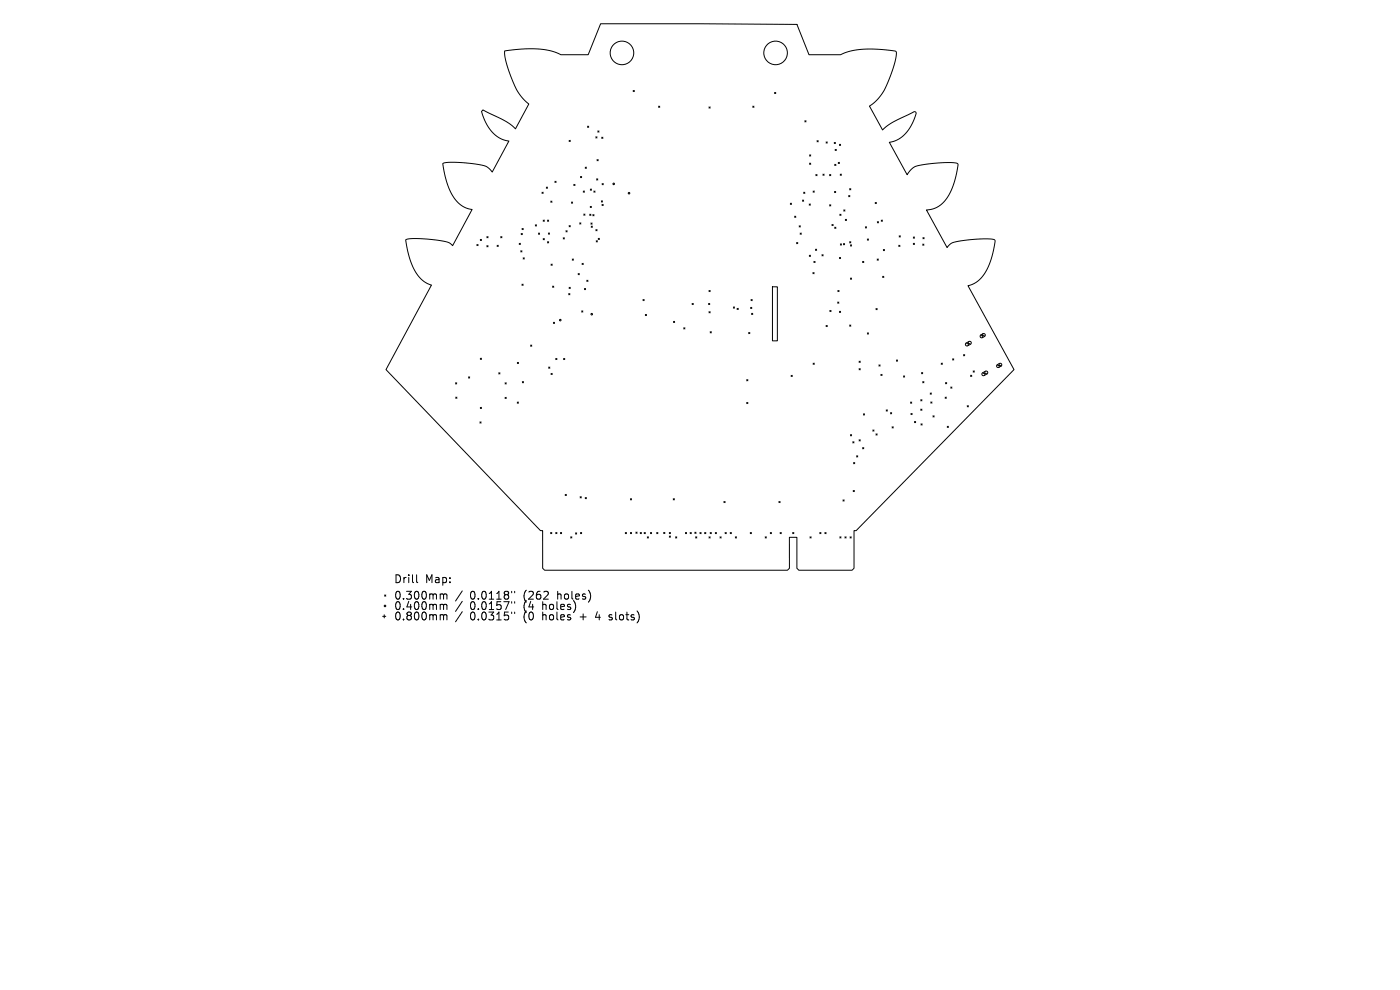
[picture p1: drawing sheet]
<svg xmlns="http://www.w3.org/2000/svg" width="297mm" height="210mm" viewBox="0 0 297 210" stroke-linecap="round" stroke-linejoin="round" font-family="sans-serif">
<defs><g id="words">
<g font-size="2.3">
<text x="83.5" y="123.9">Drill</text>
<text x="90.2" y="123.9">Map:</text>
<text x="83.5" y="127.4">0.300mm</text>
<text x="83.5" y="129.6">0.400mm</text>
<text x="83.5" y="131.8">0.800mm</text>
<text x="99.7" y="127.4">0.0118&quot;</text>
<text x="99.7" y="129.6">0.0157&quot;</text>
<text x="99.7" y="131.8">0.0315&quot;</text>
<text x="111.2" y="127.4">(262</text>
<text x="111.2" y="129.6">(4</text>
<text x="111.2" y="131.8">(0</text>
<text x="115.3" y="129.6">holes)</text>
<text x="115.3" y="131.8">holes</text>
<text x="118.5" y="127.4">holes)</text>
<text x="123.4" y="131.8">+</text>
<text x="126.9" y="131.8">4</text>
<text x="129.9" y="131.8">slots)</text>
</g>
</g></defs>
<g fill="none" stroke="#000" stroke-width=".21">
<path d="M107.1 10.8l.5-.1a21.8 21.8 0 0 1 10.8 .6l.6 .3h5.8l2.6-6.6h21.1l20.6 .2 2.5 6.4h6.8a19.2 19.2 0 0 1 10.6-.9l1 .2a3.2 3.2 0 0 1-.2 2.5l-1.7 4.7a9.8 9.8 0 0 1-3.6 4.4l2.7 5.1 .1-.1a27.7 27.7 0 0 1 6.6-3.8l.4 .2a7.7 7.7 0 0 1-5.3 6.2l-.3 .1 3.7 6.9a3.9 3.9 0 0 1 3.8-2.2l5-.4a2.55 2.55 0 0 1 2 .4l-.4 2.5a9.4 9.4 0 0 1-4.2 6.7l-2.1 .4 4.4 8a3.5 3.5 0 0 1 3.1-1.4l5-.4a2.57 2.57 0 0 1 2.1 .3l-.4 2.2a10.5 10.5 0 0 1-3.8 6.8l-1.5 .6 9.7 17.8-33.5 34.2h-.4v7.9l-.4 .5h-11.3l-.4-.5v-6.5h-1.6v6.5l-.4 .5h-51.6l-.4-.5v-7.9h-.4l-32.8-34.2 9.6-17.9-.2-.1a8.1 8.1 0 0 1-4.5-6l-.5-2.2a1.45 1.45 0 0 1-.1-1.4l1-.2h1.9l4.5 .5a3.3 3.3 0 0 1 2.4 1l4.1-7.7a6.7 6.7 0 0 1-5.1-5l-.7-2.4-.3-2.3 .8-.2 1.7-.1 4.8 .5a3.8 3.8 0 0 1 3.1 1.6l3.6-6.6h-.2a7.3 7.3 0 0 1-5.4-5.5l-.2-.7 .3-.4 1.7 .9a16.3 16.3 0 0 1 5.2 3.1l2.7-5.3a15.2 15.2 0 0 1-4.4-7.7l-.6-2.1zM134.3 19.2l.3 .2M134.6 19.2l-.3 .2M164.3 19.6l.3 .3M164.6 19.6l-.3 .3M115.9 39.7l.2 .2M116.1 39.7l-.2 .2M117.7 38.5l.3 .2M118 38.5l-.3 .2M120.7 29.8l.3 .2M121 29.8l-.3 .2M121.7 39.1l.3 .3"/>
<path d="M122 39.1l-.3 .3M123.2 37.4l.2 .3M123.4 37.4l-.2 .3M124.2 35.5l.2 .2M124.4 35.5l-.2 .2M124.6 26.8l.3 .2M124.9 26.8l-.3 .2M126.4 29l.3 .3M126.6 37.9l.2 .3M126.7 29l-.3 .3M126.7 33.9l.2 .2M126.8 37.9l-.2 .3"/>
<path d="M126.8 27.8l.3 .2M126.9 33.9l-.2 .2M127.1 27.8l-.3 .2M127.7 29.1l.2 .3M127.7 38.9l.3 .3M127.9 29.1l-.2 .3M128 38.9l-.3 .3M139.7 22.5l.3 .3M140 22.5l-.3 .3M150.4 22.7l.3 .2M150.7 22.7l-.3 .2M159.7 22.5l.2 .3"/>
<path d="M159.9 22.5l-.2 .3M170.7 25.6l.3 .3M171 25.6l-.3 .3M171.7 34.6l.3 .3M171.7 32.9l.3 .2M172 34.6l-.3 .3M172 32.9l-.3 .2M173.1 37l.2 .3M173.3 29.8l.3 .3M173.3 37l-.2 .3M173.6 29.8l-.3 .3M174.6 36.9l.2 .3"/>
<path d="M174.8 36.9l-.2 .3M175.2 30.1l.3 .3M175.5 30.1l-.3 .3M176 37l.2 .3M176.2 37l-.2 .3M177 30.2l.2 .3M177.1 34.9l.2 .2M177.2 31.7l.2 .2M177.2 30.2l-.2 .3M177.3 34.9l-.2 .2M177.4 31.7l-.2 .2M177.8 34.4l.3 .3"/>
<path d="M178.1 34.4l-.3 .3M178.1 30.6l.2 .3M178.2 36.9l.3 .3M178.3 30.6l-.2 .3M178.5 36.9l-.3 .3M101.2 51.9l.2 .2M101.4 51.9l-.2 .2M101.9 50.8l.2 .2M102.1 50.8l-.2 .2M103.3 52.1l.2 .3M103.3 50.2l.2 .2M103.5 50.2l-.2 .2"/>
<path d="M103.5 52.1l-.2 .3M105.5 52l.2 .3M105.7 52l-.2 .3M106.2 50.2l.3 .2M106.5 50.2l-.3 .2M110.1 51.6l.3 .3M110.4 51.6l-.3 .3M110.5 53.2l.2 .2M110.6 49.5l.2 .3M110.7 53.2l-.2 .2M110.8 48.5l.2 .2M110.8 49.5l-.2 .3"/>
<path d="M111 54.7l.2 .2M111 48.5l-.2 .2M111.2 54.7l-.2 .2M113.6 47.7l.2 .2M113.8 47.7l-.2 .2M114.2 49.4l.3 .3M114.5 49.4l-.3 .3M115 40.8l.2 .2M115.2 40.8l-.2 .2M115.2 46.7l.3 .2M115.2 50.6l.3 .3M115.5 46.7l-.3 .2"/>
<path d="M115.5 50.6l-.3 .3M116.1 46.7l.3 .2M116.1 51.3l.3 .2M116.3 49.4l.3 .3M116.4 46.7l-.3 .2M116.4 51.3l-.3 .2M116.6 49.4l-.3 .3M116.8 42.7l.3 .2M116.9 56l.2 .3M117.1 42.7l-.3 .2M117.1 56l-.2 .3M119.5 50.4l.2 .3"/>
<path d="M119.7 50.4l-.2 .3M120.1 48.9l.2 .3M120.3 48.9l-.2 .3M120.7 47.9l.3 .2M121 47.9l-.3 .2M121.2 42.9l.3 .2M121.4 54.9l.3 .3M121.5 42.9l-.3 .2M121.7 54.9l-.3 .3M122.7 58l.2 .3M122.9 58l-.2 .3M123 47.3l.2 .2"/>
<path d="M123.2 47.3l-.2 .2M123.5 55.9l.2 .2M123.7 55.9l-.2 .2M123.7 40.5l.3 .3M123.9 45.4l.2 .3M124 40.5l-.3 .3M124.1 45.4l-.2 .3M124.5 59.4l.2 .3M124.7 59.4l-.2 .3M125.1 45.4l.3 .3M125.2 43.8l.3 .2M125.2 40.1l.3 .3"/>
<path d="M125.4 45.4l-.3 .3M125.4 47.3l.2 .3M125.4 48l.3 .2M125.5 43.8l-.3 .2M125.5 40.1l-.3 .3M125.6 47.3l-.2 .3M125.7 48l-.3 .2M125.8 45.5l.2 .3M126 40.5l.2 .3M126 45.5l-.2 .3M126.2 40.5l-.2 .3M126.4 48.7l.3 .3"/>
<path d="M126.5 51.1l.2 .2M126.7 48.7l-.3 .3M126.7 51.1l-.2 .2M126.9 50.6l.3 .2M127.2 50.6l-.3 .2M127.6 42.6l.2 .3M127.7 43.4l.3 .2M127.8 42.6l-.2 .3M128 43.4l-.3 .2M167.7 43.1l.2 .3M167.9 43.1l-.2 .3M168.6 45.9l.2 .2"/>
<path d="M168.8 45.9l-.2 .2M169 51.4l.2 .3M169.2 51.4l-.2 .3M169.5 47.9l.3 .3M169.7 49.4l.3 .3M169.8 47.9l-.3 .3M170 49.4l-.3 .3M170.2 42.4l.3 .3M170.5 42.4l-.3 .3M170.5 40.8l.2 .2M170.7 40.8l-.2 .2M171.7 43.3l.2 .2"/>
<path d="M171.7 54.1l.2 .3M171.9 43.3l-.2 .2M171.9 54.1l-.2 .3M172.5 57.8l.2 .3M172.5 40.5l.2 .3M172.7 55.4l.2 .3M172.7 57.8l-.2 .3M172.7 40.5l-.2 .3M172.9 55.4l-.2 .3M173 52.9l.2 .2M173.2 52.9l-.2 .2M174.4 54l.2 .3"/>
<path d="M174.6 54l-.2 .3M176 43.4l.2 .3M176.2 43.4l-.2 .3M176.5 47.6l.2 .3M176.7 47.6l-.2 .3M177 40.6l.3 .3M177.1 48.2l.2 .2M177.3 40.6l-.3 .3M177.3 48.2l-.2 .2M178.1 54.6l.2 .3M178.2 45.4l.2 .3M178.3 51.7l.2 .3"/>
<path d="M178.3 54.6l-.2 .3M178.4 45.4l-.2 .3M178.5 51.7l-.2 .3M178.9 51.7l.3 .2M179 44.5l.2 .3M179.2 51.7l-.3 .2M179.2 44.5l-.2 .3M179.3 46.5l.3 .3M179.6 46.5l-.3 .3M180 41.5l.3 .2M180.2 40l.3 .3M180.2 51.3l.3 .2"/>
<path d="M180.3 41.5l-.3 .2M180.4 51.9l.3 .3M180.4 59l.3 .2M180.5 40l-.3 .3M180.5 51.3l-.3 .2M180.7 51.9l-.3 .3M180.7 59l-.3 .2M183 55.4l.2 .3M183.2 55.4l-.2 .3M183.6 48.1l.2 .3M183.8 48.1l-.2 .3M184 50.7l.3 .2"/>
<path d="M184.3 50.7l-.3 .2M185.7 42.9l.2 .3M185.9 42.9l-.2 .3M186.1 54.9l.2 .3M186.1 47l.3 .3M186.3 54.9l-.2 .3M186.4 47l-.3 .3M187 46.7l.2 .2M187.2 46.7l-.2 .2M187.3 58.6l.2 .3M187.4 52.9l.2 .3M187.5 58.6l-.2 .3"/>
<path d="M187.6 52.9l-.2 .3M190.7 52l.2 .3M190.8 50l.2 .3M190.9 52l-.2 .3M191 50l-.2 .3M193.8 50.3l.2 .2M193.8 51.6l.2 .3M194 50.3l-.2 .2M194 51.6l-.2 .3M195.8 51.8l.2 .2M195.8 50.4l.2 .3M196 51.8l-.2 .2"/>
<path d="M196 50.4l-.2 .3M99.4 80l.2 .2M99.6 80l-.2 .2M101.9 76l.2 .2M102.1 76l-.2 .2M105.8 79.1l.3 .2M106.1 79.1l-.3 .2M109.8 76.9l.2 .2M110 76.9l-.2 .2M110.7 60.3l.3 .2M111 60.3l-.3 .2M112.6 73.2l.2 .2"/>
<path d="M112.8 73.2l-.2 .2M116.4 77.9l.2 .2M116.6 77.9l-.2 .2M116.9 79.2l.2 .3M117.1 79.2l-.2 .3M117.2 60.7l.3 .2M117.4 68.4l.2 .2M117.5 60.7l-.3 .2M117.6 68.4l-.2 .2M117.9 76l.2 .3M118.1 76l-.2 .3M119.6 76l.2 .3"/>
<path d="M119.8 76l-.2 .3M120.6 62.3l.3 .2M120.7 60.9l.3 .3M120.9 62.3l-.3 .2M121 60.9l-.3 .3M123.4 65.9l.3 .3M123.7 65.9l-.3 .3M124 61.2l.2 .2M124.2 61.2l-.2 .2M136.4 63.5l.3 .3M136.7 63.5l-.3 .3M136.9 66.7l.3 .2"/>
<path d="M137.2 66.7l-.3 .2M142.9 68.2l.2 .2M143.1 68.2l-.2 .2M145.1 69.5l.2 .3M145.3 69.5l-.2 .3M146.8 64.4l.3 .2M147.1 64.4l-.3 .2M150.3 64.4l.3 .2M150.4 61.6l.3 .3M150.4 66.1l.3 .3M150.6 64.4l-.3 .2M150.7 61.6l-.3 .3"/>
<path d="M150.7 66.1l-.3 .3M150.7 70.4l.2 .2M150.9 70.4l-.2 .2M155.6 65.1l.2 .3M155.8 65.1l-.2 .3M156.4 65.4l.2 .3M156.6 65.4l-.2 .3M158.8 70.5l.3 .3M159.1 70.5l-.3 .3M159.2 65.2l.3 .2M159.3 63.5l.3 .3M159.4 66.5l.3 .2"/>
<path d="M159.5 65.2l-.3 .2M159.6 63.5l-.3 .3M159.7 66.5l-.3 .2M163.9 60.8h1v11.5h-1zM167.8 79.6l.3 .3M168.1 79.6l-.3 .3M172.5 77l.2 .3M172.7 77l-.2 .3M175.2 69l.3 .3M175.5 69l-.3 .3M176.1 65.8l.2 .3M176.3 65.8l-.2 .3"/>
<path d="M177.7 64.1l.3 .2M177.7 61.6l.3 .3M178 64.1l-.3 .2M178 61.6l-.3 .3M178.1 66l.2 .3M178.3 66l-.2 .3M180.2 68.9l.3 .3M180.5 68.9l-.3 .3M182.2 76.6l.3 .3M182.2 78.2l.3 .3M182.5 76.6l-.3 .3M182.5 78.2l-.3 .3"/>
<path d="M184 70.6l.3 .3M184.3 70.6l-.3 .3M185.8 65.4l.3 .3M186.1 65.4l-.3 .3M186.5 77.4l.2 .3M186.7 77.4l-.2 .3M186.9 79.4l.2 .3M187.1 79.4l-.2 .3M190.2 76.4l.2 .2M190.4 76.4l-.2 .2M191.7 79.7l.2 .3M191.9 79.7l-.2 .3"/>
<path d="M195.5 79l.3 .3M195.8 79l-.3 .3M199.7 77l.2 .3M199.9 77l-.2 .3M202.1 76.1l.2 .3M202.3 76.1l-.2 .3M204.4 75.2l.3 .3M204.7 75.2l-.3 .3M204.9 72.8l.8-.4 .4 .3-.2 .3-.7 .4-.4-.2zM205.1 72.9h.7M205.4 72.6v.6M205.9 79.6l.3 .3"/>
<path d="M206.2 79.6l-.3 .3M206.4 78.7l.3 .2M206.7 78.7l-.3 .2M208 71.1l.7-.3 .3 .3-.1 .2-.6 .4-.4-.3zM208.1 71.2h.7M208.4 79.1l.8-.4 .3 .3-.1 .3-.7 .4-.4-.2zM208.5 70.9v.6M208.6 79.2h.7M208.9 78.9v.6M211.5 77.4l.7-.3 .3 .3-.1 .3-.7 .3-.3-.2zM211.6 77.5h.7M212 77.2v.6"/>
<path d="M96.6 81.2l.3 .3M96.7 84.2l.2 .3M96.9 81.2l-.3 .3M96.9 84.2l-.2 .3M101.8 89.5l.3 .2M101.9 86.4l.2 .3M102.1 89.5l-.3 .2M102.1 86.4l-.2 .3M107.1 81.2l.3 .3M107.1 84.3l.3 .2M107.4 81.2l-.3 .3M107.4 84.3l-.3 .2"/>
<path d="M109.7 85.3l.3 .2M110 85.3l-.3 .2M110.8 81l.3 .2M111.1 81l-.3 .2M158.4 80.5l.3 .3M158.4 85.4l.3 .2M158.7 80.5l-.3 .3M158.7 85.4l-.3 .2M180.4 92.2l.3 .3M180.7 92.2l-.3 .3M180.9 93.7l.3 .3M181.1 98.1l.2 .3"/>
<path d="M181.2 93.7l-.3 .3M181.3 98.1l-.2 .3M181.7 96.7l.3 .2M182 96.7l-.3 .2M182.2 93.3l.3 .2M182.5 93.3l-.3 .2M183 95l.2 .2M183.2 87.8l.2 .2M183.2 95l-.2 .2M183.4 87.8l-.2 .2M185.2 91.2l.2 .3M185.4 91.2l-.2 .3"/>
<path d="M185.8 92l.3 .3M186.1 92l-.3 .3M188 87l.3 .2M188.3 87l-.3 .2M188.9 87.5l.3 .3M189.2 87.5l-.3 .3M189.3 90.5l.2 .3M189.5 90.5l-.2 .3M193.2 85.3l.2 .2M193.3 87.7l.2 .3M193.4 85.3l-.2 .2M193.5 87.7l-.2 .3"/>
<path d="M194 89.4l.3 .3M194.3 89.4l-.3 .3M195.3 84.8l.3 .2M195.3 86.8l.3 .2M195.4 89.9l.2 .3M195.6 84.8l-.3 .2M195.6 86.8l-.3 .2M195.6 89.9l-.2 .3M195.8 81l.2 .2M196 81l-.2 .2M197.3 83.4l.3 .2M197.5 85.3l.2 .2"/>
<path d="M197.6 83.4l-.3 .2M197.7 85.3l-.2 .2M197.9 88.2l.3 .3M198.2 88.2l-.3 .3M200.5 84.2l.3 .3M200.6 81.2l.2 .2M200.8 84.2l-.3 .3M200.8 81.2l-.2 .2M201 90.4l.2 .3M201.2 90.4l-.2 .3M201.7 82.1l.2 .2M201.9 82.1l-.2 .2"/>
<path d="M205.2 86.1l.2 .2M205.4 86.1l-.2 .2M116.8 113l.3 .2M117.1 113l-.3 .2M117.9 113l.2 .2M118.1 113l-.2 .2M118.9 113l.2 .2M119.1 113l-.2 .2M119.9 104.9l.2 .2M120.1 104.9l-.2 .2M121.1 113.9l.2 .2M121.3 113.9l-.2 .2"/>
<path d="M122.1 113l.2 .3M122.3 113l-.2 .3M123.1 105.4l.2 .2M123.2 113l.2 .2M123.3 105.4l-.2 .2M123.4 113l-.2 .2M124.2 105.5l.2 .3M124.4 105.5l-.2 .3M132.7 113l.2 .2M132.9 113l-.2 .2M133.7 105.8l.3 .2M133.7 113l.3 .2"/>
<path d="M134 105.8l-.3 .2M134 113l-.3 .2M134.9 112.9l.3 .2M135.2 112.9l-.3 .2M135.8 113l.3 .2M136.1 113l-.3 .2M136.7 113l.2 .2M136.9 113l-.2 .2M137.3 113.9l.3 .2M137.6 113.9l-.3 .2M138 113l.2 .2M138.2 113l-.2 .2"/>
<path d="M139.3 113l.3 .2M139.6 113l-.3 .2M140.8 112.9l.3 .3M141.1 112.9l-.3 .3M142 113l.2 .2M142 113.7l.2 .3M142.2 113l-.2 .2M142.2 113.7l-.2 .3M142.8 105.8l.3 .2M143.1 105.8l-.3 .2M143.3 113.9l.3 .2M143.6 113.9l-.3 .2"/>
<path d="M145.4 113l.3 .2M145.7 113l-.3 .2M146.4 113l.3 .2M146.7 113l-.3 .2M147.4 112.9l.3 .2M147.6 113.9l.2 .2M147.7 112.9l-.3 .2M147.8 113.9l-.2 .2M148.5 113l.2 .2M148.7 113l-.2 .2M149.5 113l.2 .2M149.7 113l-.2 .2"/>
<path d="M150.4 113.9l.3 .2M150.7 113.9l-.3 .2M150.7 113l.2 .2M150.9 113l-.2 .2M151.7 113l.3 .2M152 113l-.3 .2M152.7 113.9l.3 .2M153 113.9l-.3 .2M153.6 106.4l.2 .2M153.8 106.4l-.2 .2M153.8 113l.3 .2M154.1 113l-.3 .2"/>
<path d="M154.9 113l.3 .2M155.2 113l-.3 .2M156 113.9l.2 .2M156.2 113.9l-.2 .2M159.2 113l.2 .2M159.4 113l-.2 .2M162.3 113.9l.3 .2M162.6 113.9l-.3 .2M163.4 113l.3 .2M163.7 113l-.3 .2M165.2 106.4l.3 .2M165.5 106.4l-.3 .2"/>
<path d="M165.5 113l.2 .2M165.7 113l-.2 .2M168.2 113l.2 .2M168.4 113l-.2 .2M171.8 113.9l.3 .2M172.1 113.9l-.3 .2M173.9 113l.3 .2M174.2 113l-.3 .2M175 113l.2 .2M175.2 113l-.2 .2M178.2 113.9l.2 .2M178.4 113.9l-.2 .2"/>
<path d="M178.8 106l.3 .3M179.1 106l-.3 .3M179.2 113.9l.3 .2M179.5 113.9l-.3 .2M180.3 113.9l.3 .2M180.6 113.9l-.3 .2M181 104l.2 .3M181.2 104l-.2 .3M81.2 130.7h.6M81.5 130.4v.7M81.6 126.2l.2 .3M81.8 126.2l-.2 .3"/>
<path d="M88.4 121.9v1.5l.2 .2M93.6 126h.3l.2 .2M93.6 128.2h.3l.2 .2M93.6 130.4l.4 .1 .1 .1M94.1 126.2l.2-.2 .4 .1 .1 1M94.1 126.2v.9M94.1 128.4v.9M94.1 130.6v.9M94.1 128.4l.2-.2 .4 .1 .1 1M94.1 130.6l.2-.2 .4 .1 .1 1M98.1 125.4l-1.5 2.1M98.1 127.6l-1.5 2.1"/>
<path d="M98.1 129.8l-1.5 2.1M108.5 125.4v.4M108.5 127.6v.4M108.5 129.8v.4M109.2 125.4v.4M109.2 127.6v.4M109.2 129.8v.4M129.2 131.4l.1 .1M129.3 130.5v.4"/>
<circle cx="131.9" cy="11.2" r="2.5"/>
<circle cx="164.5" cy="11.2" r="2.5"/>
<circle cx="130.2" cy="39" r=".17"/>
<circle cx="133.4" cy="41" r=".17"/>
<circle cx="118.9" cy="67.9" r=".17"/>
<circle cx="125.5" cy="66.7" r=".17"/>
<circle cx="81.7" cy="128.5" r=".17"/>
</g>
<use href="#words"/>
</svg>
